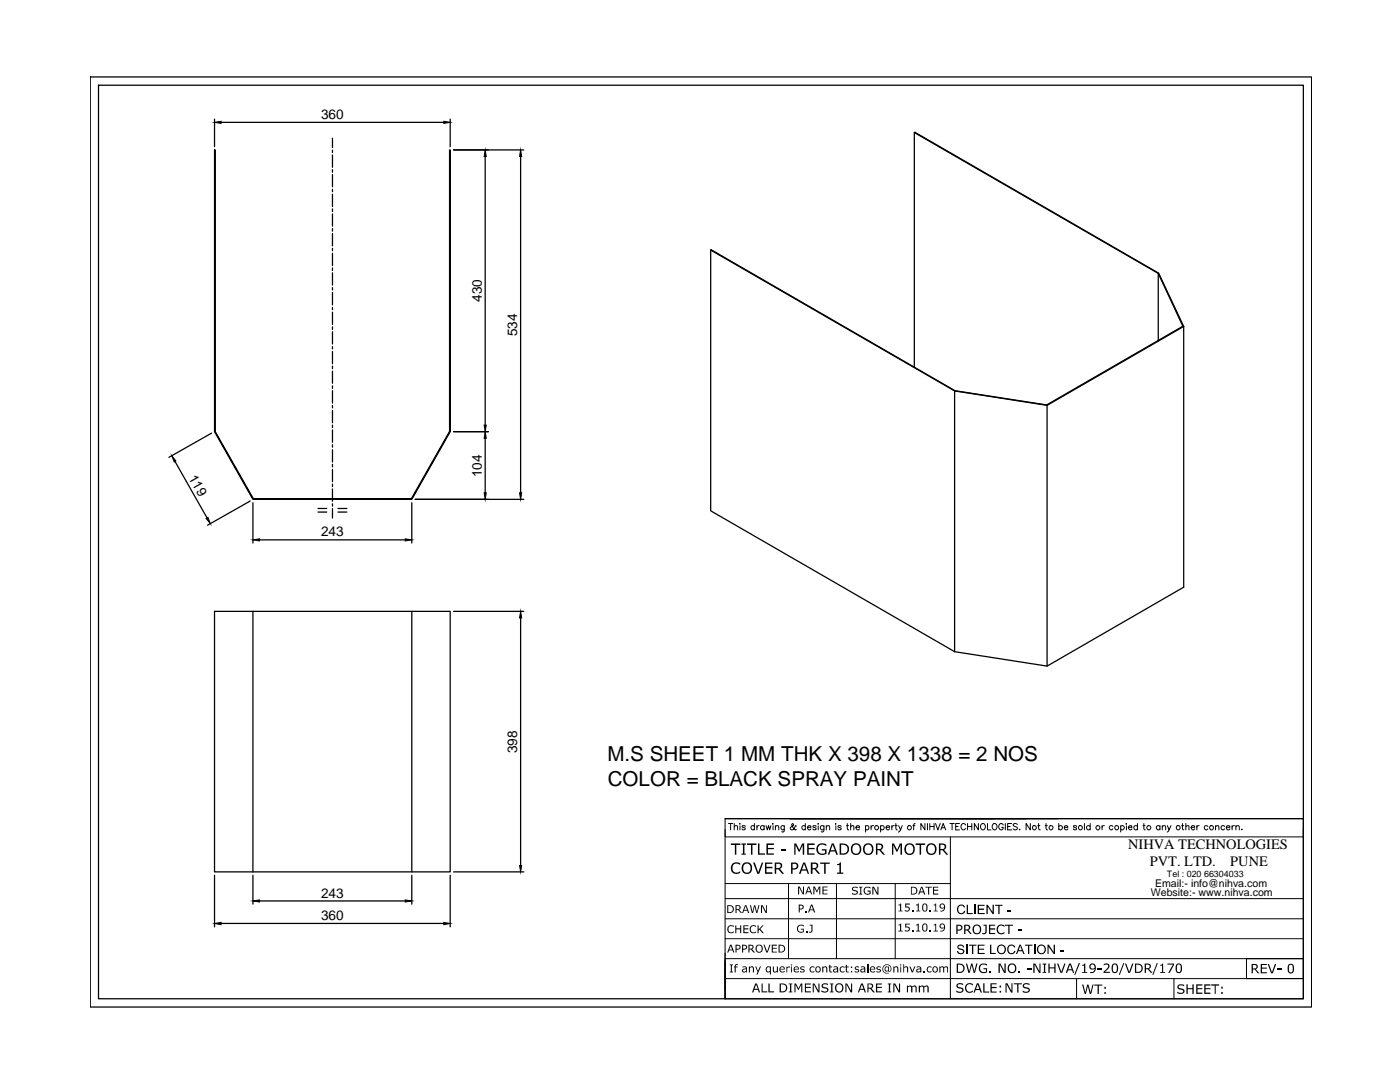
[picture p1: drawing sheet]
<svg xmlns="http://www.w3.org/2000/svg" width="279mm" height="216mm" viewBox="0 0 279 216" stroke-linecap="round" stroke-linejoin="round" font-family="sans-serif">
<defs><g id="words">
<g font-size="4.1">
<text x="121.2" y="151.9">M.S SHEET 1 MM THK X 398 X 1338 = 2 NOS</text>
<text x="121.3" y="156.9">COLOR = BLACK SPRAY PAINT</text>
</g>
<g font-size="2.9">
<text x="225.1" y="169.4">NIHVA TECHNOLOGIES</text>
<text x="229.5" y="172.7">PVT. LTD.</text>
<text x="245.5" y="172.7">PUNE</text>
</g>
<g font-size="2.7">
<text x="64.1" y="23.7">360</text>
<text x="96.2" y="60.3" transform="rotate(-90 96.2 60.3)">430</text>
<text x="103.2" y="67.1" transform="rotate(-90 103.2 67.1)">534</text>
<text x="37.6" y="95.3" transform="rotate(60 37.6 95.3)">119</text>
<text x="96.2" y="95.2" transform="rotate(-90 96.2 95.2)">104</text>
<text x="64.1" y="107">243</text>
<text x="103.2" y="150.3" transform="rotate(-90 103.2 150.3)">398</text>
<text x="64.1" y="179.1">243</text>
<text x="64.1" y="183.6">360</text>
</g>
<g font-size="2.1">
<text x="229.7" y="178.8">Website:- www.nihva.com</text>
<text x="230.5" y="176.9">Email:- info@nihva.com</text>
</g>
<text font-size="1.8" x="232.9" y="174.9">Tel : 020 66304033</text>
</g></defs>
<!-- layer: 0 -->
<g fill="none" stroke="#000" stroke-width=".25">
<path d="M18 15.4h243.8v185.5h-243.8zM19.7 17h240.4v182.3h-240.4zM42.8 29.9h.1v56.2l7.7 13.4h31.5l7.6-13.4v-56.2h.1v56.2l-7.6 13.5h-31.7l-7.7-13.5zM42.8 23.8v5.5M44.1 24.4h44.5M66.4 27.6v1.8M66.4 30v.4M66.4 30.9v2.5M66.4 33.9v.5M66.4 34.8v2.5M66.4 37.8v.5M66.4 38.8v2.4"/>
<path d="M89.8 23.8v5.5M90.5 29.9h14M96.8 31.2v53.6M103.9 31.2v67.1M182.5 26.4l48.7 28.2 4.9 10.5-27.2 15.7-18.3-2.8-48.6-28.1h-.2M66.4 41.7v.5M66.4 42.7v2.4M66.4 45.6v.5M66.4 46.6v2.5M66.4 49.6v.4M66.4 50.5v2.5M66.4 53.5v.5"/>
<path d="M66.4 54.4v2.5M66.4 57.4v.5M66.4 58.4v2.4M141.8 49.9v52l48.7 28.1M141.8 49.9l48.7 28.1M231.2 54.6v13.4M66.4 61.3v.5M66.4 62.3v2.5M66.4 65.2v.5M66.4 66.2v2.5M66.4 69.2v.4M66.4 70.1v2.5"/>
<path d="M66.4 73.1v.5M66.4 74.1v2.4M66.4 77v.5M66.4 78v2.4M236.2 65.1v52.1l-27.2 15.7-18.5-2.9M236.2 65.1l-5-10.6-48.6-28.1h-.1v46.9M236.2 65.1l-27.2 15.8M34.9 92.1l6.4 11.3M42.2 86.4l-8.5 4.9M49.9 100l-8.5 4.8M66.4 80.9v.5M66.4 81.9v2.5"/>
<path d="M66.4 84.8v.5M66.4 85.8v2.5M66.4 88.8v.4M66.4 89.7v2.5M66.4 92.7v.5M66.4 93.7v2.4M66.4 96.6v.5M66.4 97.6v2.4M82.9 99.6h21.6M90.5 86.1h7M96.8 87.4v10.9M209 80.9l-18.5-2.9v52"/>
<path d="M209 80.9v52M50.5 100.3v8.1M51.8 107.7h29.1M63.5 101.5h1.7M63.5 102.2h1.7M66.4 100.5v.5M66.4 101.5v1.9M67.5 101.5h1.7M67.5 102.2h1.7M82.2 100.3v8.1M42.8 122h47v52h-47zM50.5 122v52"/>
<path d="M82.2 122v52M90.5 122h14M103.9 123.3v49.4M42.8 174.7v10.2M50.5 174.7v5.7M51.8 179.8h29.1M82.2 174.7v5.7M89.8 174.7v10.2M90.5 174h14M157.7 163.4h102.4M44.1 184.3h44.5M144.7 191.5v7.8"/>
</g>
<g fill="#000" stroke="#000" stroke-width=".2">
<path d="M42.8 24.4l1.3-.2v.4zM88.6 24.2l1.2 .2-1.2 .2zM96.8 29.9l.2 1.3h-.4zM103.9 29.9l.2 1.3h-.4zM34.3 91l.8 1-.3 .2zM96.6 84.8h.4l-.2 1.3zM96.6 98.3h.4l-.2 1.3zM96.8 86.1l.2 1.3h-.4zM103.7 98.3h.4l-.2 1.3zM41.1 103.4l.4-.2 .5 1.3zM50.5 107.7l1.3-.2v.4zM80.9 107.5l1.3 .2-1.3 .2z"/>
<path d="M103.9 122l.2 1.3h-.4zM50.5 179.8l1.3-.2v.4zM80.9 179.6l1.3 .2-1.3 .2zM103.7 172.7h.4l-.2 1.3zM42.8 184.3l1.3-.2v.4zM88.6 184.1l1.2 .2-1.2 .2z"/>
</g>
<!-- layer: 1 -->
<path d="M144.7 163.4h66.3" fill="none" stroke="#000" stroke-width=".25"/>
<!-- layer: 0 -->
<g fill="none" stroke="#000" stroke-width=".2">
<path d="M144.7 163.4h115.4v3.6h-115.4zM144.7 165.6v33.7h115.4v-33.7M144.7 179.3h115.4M144.7 176.3h45M145.4 164.3h.8M145.8 164.3v1.3M146.5 165l.2-.2h.4l.1 .8M146.5 164.3v1.3M147.7 164.3v.2zM147.7 164.8v.8M148.7 164.9l-.2-.2-.4 .1v.2l.6 .2v.2l-.2 .2-.4-.2M150.6 164.9a.38 .38 0 0 0-.6 0 .38 .38 0 0 0 0 .5 .38 .38 0 0 0 .6 0"/>
<path d="M150.6 164.3v1.3M151.1 164.7v.9M151.5 164.7l-.3 .1-.1 .3M152.5 164.9a.4 .4 0 0 0-.6 0 .4 .4 0 0 0 0 .5 .4 .4 0 0 0 .6 0M152.5 164.7v.9M152.9 164.7l.2 .9 .3-.9 .2 .9 .3-.9M154.3 164.3v.2zM154.3 164.8v.8M154.7 165l.2-.2h.4l.1 .8M154.7 164.7v.9M156.5 164.7v1.2l-.2 .1-.3-.1M156.5 164.9a.38 .38 0 0 0-.5 0 .38 .38 0 0 0 0 .5 .38 .38 0 0 0 .5 0"/>
<path d="M157.4 176.3v15M158.9 164.9l-.1-.2a.79 .79 0 0 1-1 .8l-.1-.3 .7-.6-.2-.3-.2 .2 .2 .5 .5 .6 .2-.1M160.7 164.9a.38 .38 0 0 0-.5 0 .38 .38 0 0 0 0 .5 .38 .38 0 0 0 .5 0M160.7 164.3v1.3M161.1 165.1l.8-.1a.39 .39 0 0 0-.6-.1 .39 .39 0 0 0 0 .6 .39 .39 0 0 0 .6-.1M162.9 164.9l-.2-.2-.4 .1-.1 .1 .6 .3v.3l-.4 .1-.2-.2M163.3 164.3v.2zM163.3 164.8v.8M164.4 164.7v1l-.2 .3-.3-.1M164.4 164.9a.4 .4 0 0 0-.6 0 .4 .4 0 0 0 0 .5 .4 .4 0 0 0 .6 0M164.9 165l.2-.2h.4l.1 .8M164.9 164.7v.9"/>
<path d="M166.8 164.3v.2zM166.8 164.8v.8M166.9 176.3v15M167.9 164.9l-.3-.2-.4 .2 .6 .3 .1 .2a.38 .38 0 0 1-.6 .1l-.1-.1M168.9 164.7h.4M169.1 164.3v1l.3 .3M169.8 165l.1-.2h.5v.8M169.8 164.3v1.3M170.8 165.1h.7a.42 .42 0 0 0-.4-.3 .42 .42 0 0 0-.4 .4 .42 .42 0 0 0 .4 .4l.4-.2M172.7 164.9a.38 .38 0 0 1 .6 0 .38 .38 0 0 1 0 .5 .38 .38 0 0 1-.6 0M172.7 164.7v1.3M173.8 164.7v.9"/>
<path d="M174.3 164.7l-.3 .1-.2 .3M175.7 164.9a.4 .4 0 0 1 .6 0 .4 .4 0 0 1 0 .5 .4 .4 0 0 1-.6 0M175.7 164.7v1.3M176.8 165.1h.8a.42 .42 0 0 0-.5-.3 .42 .42 0 0 0-.4 .4 .42 .42 0 0 0 .4 .4l.5-.2M178 164.7v.9M178.4 164.7l-.2 .1-.2 .3M178.6 164.7h.4M178.7 176.3v15M178.8 164.3v1l.3 .3M179.3 164.7l.4 .9 .4-.9M179.7 165.6l-.4 .4M182.2 164.7h.4"/>
<path d="M182.6 164.3l-.3 .3v1M184.6 164.3v1.3l-.8-1.3v1.3M185.1 164.3v1.3M185.6 164.3v1.3M185.6 164.9h.8M186.4 164.3v1.3M186.7 164.3l.5 1.3 .4-1.3M187.8 165.6l.4-1.3 .5 1.3M187.9 165.2h.6M189.6 164.3h.8M189.7 167v32.3M190 164.3v1.3"/>
<path d="M190.7 164.9h.5M191.5 164.3h-.8v1.3h.8M192.7 164.6a.48 .48 0 0 0-.5-.3 .48 .48 0 0 0-.4 .5v.3a.48 .48 0 0 0 .4 .5 .48 .48 0 0 0 .5-.3M193.1 164.9h.8M193.1 164.3v1.3M193.9 164.3v1.3M195.3 164.3v1.3l-.8-1.3v1.3M195.8 164.5a.59 .59 0 0 1 .9 .2 .59 .59 0 0 1-.3 .8 .6 .6 0 0 1-.7-.3 .6 .6 0 0 1 .1-.7zM197.1 164.3v1.3h.7M198.1 164.5a.59 .59 0 0 1 .9 .2 .59 .59 0 0 1-.3 .8 .6 .6 0 0 1-.7-.3 .6 .6 0 0 1 .1-.7zM200.2 164.6a.46 .46 0 0 0-.5-.3 .46 .46 0 0 0-.4 .5v.3a.45 .45 0 0 0 .5 .5 .45 .45 0 0 0 .4-.5h-.3M200.6 164.3v1.3"/>
<path d="M201.1 164.9h.5M201.9 164.3h-.8v1.3h.8M203 164.5l-.3-.2-.5 .2v.2l.8 .5a.46 .46 0 0 1-.3 .4 .46 .46 0 0 1-.5-.2M203.4 165.5h.2zM205.6 164.3v1.3l-.8-1.3v1.3M207.1 164.7h.4M207.3 164.3v1l.3 .3M208.6 164.7h.4M208.8 164.3v1l.3 .3M211.3 164.9a.4 .4 0 0 1 .6 0 .4 .4 0 0 1 0 .5 .4 .4 0 0 1-.6 0M211.3 164.3v1.3M212.4 165.1h.7a.42 .42 0 0 0-.4-.3 .42 .42 0 0 0-.4 .4 .42 .42 0 0 0 .4 .4l.4-.2"/>
<path d="M214.9 164.9l-.3-.2-.3 .1-.1 .1 .6 .3v.3l-.4 .1-.2-.2M216.4 164.3v1.3M217.6 164.9a.4 .4 0 0 0-.6 0 .4 .4 0 0 0 0 .5 .4 .4 0 0 0 .6 0M217.6 164.3v1.3M219.9 164.7v.9M220.4 164.7l-.3 .1-.2 .3M222.1 164.9a.4 .4 0 0 0-.6 0 .4 .4 0 0 0 0 .5 .4 .4 0 0 0 .6 0M223.7 164.9a.4 .4 0 0 1 .6 0 .4 .4 0 0 1 0 .5 .4 .4 0 0 1-.6 0M223.7 164.7v1.3M224.8 164.3v.2zM224.8 164.8v.8M225.2 165.1h.7a.39 .39 0 0 0-.6-.3 .39 .39 0 0 0 .1 .7 .3 .3 0 0 0 .5-.1"/>
<path d="M227 164.9a.4 .4 0 0 0-.6 0 .4 .4 0 0 0 0 .5 .4 .4 0 0 0 .6 0M227 164.3v1.3M228.1 164.7h.4M228.3 164.3v1l.3 .3M231.5 164.9a.4 .4 0 0 0-.6 0 .4 .4 0 0 0 0 .5 .4 .4 0 0 0 .6 0M231.5 164.7v.9M232 165l.1-.2h.5v.8M232 164.7v.9M233 164.7l.3 .9 .4-.9M233.3 165.6l-.4 .4M235.8 164.7h.4M236 164.3v1l.3 .3"/>
<path d="M236.7 165l.1-.2h.5v.8M236.7 164.3v1.3M237.7 165.1l.7-.1a.39 .39 0 0 0-.6-.1 .39 .39 0 0 0 0 .6 .39 .39 0 0 0 .6-.1M238.9 164.7v.9M239.3 164.7l-.3 .1-.1 .3M241.1 164.9a.4 .4 0 0 0-.6 0 .4 .4 0 0 0 0 .5 .4 .4 0 0 0 .6 0M242.6 165l.3-.3 .3 .1 .1 .8M242.6 164.7v.9M244.4 164.9a.4 .4 0 0 0-.6 0 .4 .4 0 0 0 0 .5 .4 .4 0 0 0 .6 0M244.7 165.1h.8a.42 .42 0 0 0-.5-.3 .42 .42 0 0 0-.4 .4 .42 .42 0 0 0 .4 .4l.5-.2M245.9 164.7v.9M246.4 164.7l-.3 .1-.2 .3"/>
<path d="M246.6 165l.2-.2h.4l.1 .8M246.6 164.7v.9M247.8 165.5h.1zM144.7 191.3h115.4M144.7 187.3h115.4M144.7 183.3h115.4M144.7 195.3h115.4M214.9 195.3v4M234.3 195.3v4M248.8 191.3h11.3v4h-11.3z"/>
<circle cx="175" cy="165.1" r=".4"/>
<circle cx="181.5" cy="165.1" r=".41"/>
<circle cx="206.4" cy="165.1" r=".41"/>
<circle cx="209.8" cy="165.1" r=".4"/>
<circle cx="215.6" cy="165.1" r=".41"/>
<circle cx="219.1" cy="165.1" r=".4"/>
<circle cx="222.9" cy="165.1" r=".41"/>
<circle cx="229.3" cy="165.1" r=".4"/>
<circle cx="235.1" cy="165.1" r=".41"/>
<circle cx="241.8" cy="165.1" r=".4"/>
</g>
<g fill="#000">
<path d="M146.1 172.4l.6-.3 1 .1v.4l-.5-.3h-.5l-.4 .4-.1 .2v.7l.2 .3 .6 .2 .7-.3v.4l-.8 .2-.7-.3-.3-.7v-.6zM145.9 168.3h1.9v.3h-.8v1.9h-.3v-1.9h-.8zM148 168.3h.9v.3h-.3v1.7h.3v.2h-.9v-.2h.3v-1.7h-.3zM149.1 168.3h1.9v.3h-.8v1.9h-.3v-1.9h-.8zM150.3 172.1h.3l.7 2 .7-2h.3l-.8 2.3h-.4zM151.3 168.3h.3v2h1.1v.2h-1.4zM152.7 172.1h1.4v.3h-1.1v.6h1.1v.3h-1.1v.8h1.1v.3h-1.4zM153 168.3h1.4v.3h-1.1v.6h1.1v.2h-1.1v.9h1.1v.2h-1.4zM155.9 169.4h1v.3h-1zM159.3 176.9h.3l.6 1.3v-1.3h.3v1.6h-.3l-.7-1.4v1.4h-.2zM158.5 168.3h.4l.6 1.3 .6-1.3h.4v2.2h-.3v-1.9l-.6 1.4h-.2l-.6-1.4v1.9h-.3zM161.1 168.3h1.5v.3h-1.2v.6h1.2v.2h-1.2v.9h1.2v.2h-1.5z"/>
<path d="M162.3 176.9h.3l.4 .9 .4-.9h.3v1.6h-.2v-1.4l-.4 .9h-.1l-.5-.9v1.4h-.2zM163.2 168.6l.8-.3 .9 .1v.4l-.7-.3-.7 .2-.2 .4v.6l.3 .6h.8h.2v-.6h-.6v-.3h.9v1l-.5 .2h-.6l-.5-.3-.4-.7zM164.1 176.9h1.1v.2h-.8v.4h.8v.2h-.8v.6h.8v.2h-1.1zM163.7 172.1h1.9v.3h-.8v2h-.3v-2h-.8zM167.1 172.4h.3l.2-.3h.2v2h.5v.3h-1.2v-.3h.4v-1.5h-.4zM170.1 177.2l.3-.3h.5l.3 .1v.3l-.6-.2a.25 .25 0 0 0-.4 .2 .25 .25 0 0 0 .3 .3l.6 .1 .1 .5-.2 .2-.3 .1-.7-.1v-.2l.5 .1a.31 .31 0 0 0 .5-.2 .31 .31 0 0 0-.5-.3l-.4-.1zM171.5 176.9h.6v.2h-.2v1.2h.2v.2h-.6v-.2h.2v-1.2h-.2zM172.5 177.2l.4-.3 .8 .1 .1 .3-.4-.2-.6 .1-.2 .7 .2 .4h.7v-.4h-.4v-.2h.7v.7l-.5 .1-.7-.1-.2-.5zM174.1 176.9h.3l.7 1.3v-1.3h.2v1.6h-.3l-.7-1.4v1.4h-.2zM178 168.3h.4l.6 1.3 .6-1.3h.4v2.2h-.3v-1.9l-.6 1.4h-.2l-.6-1.4v1.9h-.3zM182.7 168.3h1.9v.3h-.8v1.9h-.3v-1.9h-.8zM184.7 176.9h1.3v.2h-.6v1.4h-.2v-1.4h-.5z"/>
<path d="M186.2 176.9h1.1v.2h-.9v.4h.9v.2h-.9v.6h.9v.2h-1.1zM145.6 192.4h.7v.2h-.2v1.3h.2v.1h-.7v-.1h.3v-1.3h-.3zM145.3 184.9l.5-.3 .6 .1v.3l-.5-.2-.5 .4v.5l.2 .3h.5l.3-.2v.3l-.8 .1-.3-.2-.2-.5zM146.7 192.5l.4-.2 .1 .3a.27 .27 0 0 0-.3-.1 .27 .27 0 0 0-.1 .4h.4v.1h-.4v1h-.2v-1h-.1v-.1h.1zM146.7 184.6h.3v.6h.7v-.6h.2v1.6h-.2v-.8h-.7v.8h-.3zM148.4 184.6h1v.2h-.8v.4h.8v.2h-.8v.6h.8v.2h-1zM149.5 192.9h.2v.1l.5-.2 .2 .1 .1 1.1h-.2v-.7a.33 .33 0 0 0-.3-.3 .33 .33 0 0 0-.3 .2v.8h-.2zM149.8 184.8l.4-.2 .7 .1v.3l-.6-.2-.3 .1-.2 .3v.4l.3 .4h.5l.3-.2-.1 .3-.7 .1-.4-.3-.1-.7zM149.7 180.6h.2l.3 1.3 .3-1.3h.2l.4 1.3 .3-1.3h.2l-.5 1.6h-.2l-.3-1.3-.3 1.3h-.3zM150.7 192.9h.2l.4 .8 .4-.8h.2l-.7 1.6h-.2l.2-.5zM151.2 184.6h.2v.8l.8-.8h.2l-.7 .8 .8 .8h-.3l-.6-.7-.2 .2v.5h-.2zM151.9 180.6h.3l.7 1.3v-1.3h.1v1.6h-.2l-.7-1.4v1.4h-.2z"/>
<path d="M152 196.2h.2v1.6h.9v.2h-1.1zM152.4 188.5h.2l.5 1.4 .5-1.4h.2l-.6 1.6h-.3zM153.3 196.2h.3v1.6h.9v.2h-1.2zM154 188.5h1v.2h-.8v.4h.8v.2h-.8v.6h.8v.2h-1zM154.2 192.9h.2v.6a.33 .33 0 0 0 .3 .4 .33 .33 0 0 0 .3-.2v-.8h.3v1.1l-.3-.1-.3 .2-.4-.2zM156.9 192.9h.2v.1l.6-.1v.2l-.6 .1v.8h-.2zM157.4 196.2h.7v.2h-.2v1.5h.2v.1h-.7v-.1h.3v-1.5h-.3zM158.6 196.2h.2l.6 1 .4-1h.3v1.8h-.2v-1.5l-.5 1h-.1l-.5-1v1.5h-.2zM159.2 184.8l.4-.3 .8 .1v.3l-.3-.2h-.6l-.2 .4v.4l.3 .4h.6v-.4h-.4v-.2h.6v.7l-.4 .1-.6-.1-.3-.4zM159.7 193l.3-.2 .5 .1v.2l-.1-.1a.23 .23 0 0 0-.4-.1 .23 .23 0 0 0 0 .4l.4 .1a.4 .4 0 0 1 .1 .6 .4 .4 0 0 1-.6 0h-.2v-.3l.2 .2a.23 .23 0 0 0 .4 0 .23 .23 0 0 0 0-.3l-.3-.1a.33 .33 0 0 1-.3-.5zM160.7 181.8h.3v.3h-.3zM160.8 185.8h.3v.3h-.3z"/>
<path d="M160.6 196.2h1.2v.3h-1v.4h1v.2h-1v.7h1v.2h-1.2zM161.6 184.5h.6v1.3l-.4 .3h-.4v-.2a.3 .3 0 0 0 .4 0 .3 .3 0 0 0 .1-.3v-.9h-.3zM161.6 193.1l.4-.3 .5 .1v.3l-.4-.2-.3 .3 .1 .5 .6-.1v.3h-.7l-.2-.4zM162.2 196.2h.3l.8 1.5v-1.5h.2v1.8h-.2l-.9-1.6v1.6h-.2zM164.1 192.9h.2v.1l.6-.2 .1 .1 .1 1.1h-.2v-.7a.31 .31 0 0 0-.2-.3 .31 .31 0 0 0-.4 .2v.8h-.2zM164 196.5l.3-.3h.6l.3 .1v.3l-.5-.2a.33 .33 0 0 0-.5 .3 .33 .33 0 0 0 .5 .3l.6 .3-.2 .6-.9 .1-.3-.1v-.3l.7 .3a.32 .32 0 0 0 .5-.3 .32 .32 0 0 0-.5-.3l-.5-.3zM165.5 192.5h.2v.4h.4v.1h-.4v.8h.4v.2h-.4l-.2-.2v-.8h-.1zM165.6 196.2h.7v.2h-.2v1.5h.2v.1h-.7v-.1h.3v-1.5h-.3zM167.7 193l.3-.2 .5 .1v.3l-.3-.2h-.2l-.2 .4a.43 .43 0 0 0 .3 .5 .43 .43 0 0 0 .4-.2v.3h-.1h-.6l-.2-.4zM168.8 192.5h.2v.4h.4v.1h-.4v.8h.4v.2h-.4l-.2-.2v-.8h-.1zM168.7 196.2h.4l.8 1.5v-1.5h.2v1.8h-.3l-.9-1.6v1.6h-.2zM170.6 193l.3-.2 .5 .1v.2l-.2-.1a.22 .22 0 0 0-.3-.1 .22 .22 0 0 0-.1 .3 .22 .22 0 0 0 .2 .1l.5 .2v.3l-.3 .2h-.5l-.1-.3 .2 .2a.23 .23 0 0 0 .4 0 .23 .23 0 0 0-.1-.4h-.2a.33 .33 0 0 1-.3-.5z"/>
<path d="M173.1 192.4h.2v1.6h-.2zM174.9 193l.3-.2 .6 .1v.2l-.3-.1a.24 .24 0 0 0-.3 0 .24 .24 0 0 0-.1 .3 .24 .24 0 0 0 .4 .1 .4 .4 0 0 1 .2 .5 .4 .4 0 0 1-.6 .1h-.2v-.3l.2 .1a.25 .25 0 0 0 .3 .1 .25 .25 0 0 0 .1-.3l-.6-.2zM174.8 196.2h1.2v.3h-.9v.4h.9v.2h-.9v.7h.9v.2h-1.2zM177.2 196.2h.7v.2h-.3v1.5h.3v.1h-.7v-.1h.2v-1.5h-.2zM178.3 192.9h.2v.1l.5-.2 .2 .1 .1 1.1h-.2v-.7a.28 .28 0 0 0-.2-.3 .28 .28 0 0 0-.3 .1h-.1v.9h-.2zM178.3 196.2h.4l.7 1.5v-1.5h.2v1.8h-.3l-.8-1.6v1.6h-.2zM179.3 180.5l.5-.2v1.4h.3v.1h-.8v-.1h.3v-1h-.3zM179.3 184.5l.5-.2v1.4h.3v.2h-.8v-.2h.3v-1.1h-.3zM180.3 192.4h.1v.6l.3-.1a.39 .39 0 0 1 .4 0 .39 .39 0 0 1 .1 .4v.7h-.2v-.6a.28 .28 0 0 0-.1-.4 .28 .28 0 0 0-.3 .1l-.2 .1v.8h-.1zM180.7 180.3h.9v.2h-.7v.4h.4l.2 .2v.6l-.3 .2-.6-.1v-.2l.3 .1 .4-.1a.44 .44 0 0 0-.1-.5 .44 .44 0 0 0-.5 0zM180.7 184.3h.9v.2h-.7v.4l.6 .1 .1 .5-.4 .4-.6-.1v-.2l.6 .1a.38 .38 0 0 0 .1-.6 .38 .38 0 0 0-.6 0zM182 181.6h.3v.2h-.3z"/>
<path d="M182 185.5h.3v.4h-.3zM181.5 192.9h.2l.4 .9 .4-.9h.2l-.5 1.1h-.2zM181 196.7h.2v.1l.4-.2 .2 .1a.27 .27 0 0 0 .3 .1 .27 .27 0 0 0 .2-.1l.3-.1 .3 .2v1.2h-.2v-.7a.32 .32 0 0 0-.2-.4 .32 .32 0 0 0-.4 .3v.8h-.3v-.7a.31 .31 0 0 0-.1-.4 .31 .31 0 0 0-.4 .1l-.1 1h-.2zM182.8 180.5l.6-.2v1.4h.3v.1h-.9v-.1h.3v-1h-.3zM182.8 184.5l.6-.2v1.4h.3v.2h-.9v-.2h.3v-1.1h-.3zM184.3 193.7h.2v.3h-.2zM183.4 196.7h.2v.1l.5-.2 .3 .3 .3-.2h.4l.2 .3v1h-.2v-.8a.29 .29 0 0 0-.1-.3 .29 .29 0 0 0-.4 .1h-.1v1h-.3v-.7a.35 .35 0 0 0-.2-.4 .35 .35 0 0 0-.4 .1v1h-.2zM185.5 181.6h.3v.2h-.3zM185.5 185.5h.3v.4h-.3zM185 193.1l.3-.3 .6 .1v.3l-.3-.2a.43 .43 0 0 0-.4 .6 .43 .43 0 0 0 .7 .1v.3h-.2h-.6l-.2-.5zM186.3 180.5l.5-.2v1.4h.4v.1h-.9v-.1h.4v-1h-.4zM186.3 184.5l.5-.2v1.4h.4v.2h-.9v-.2h.4v-1.1h-.4z"/>
<path d="M187.5 192.9h.2v.1l.4-.2a.31 .31 0 0 0 .3 .2 .31 .31 0 0 0 .3-.2l.5 .1v1.1h-.2v-.8a.25 .25 0 0 0-.2-.2 .25 .25 0 0 0-.3 .1l-.1 .9h-.2v-.7a.26 .26 0 0 0-.1-.3 .26 .26 0 0 0-.3 .1l-.1 .1v.8h-.2zM191.1 188.7l.5-.2h.4l.3 .3 .1 .2h-.2l-.2-.3h-.4a.3 .3 0 0 0-.3 .4 .3 .3 0 0 0 .4 .2l.5 .1 .3 .3v.3l-.3 .3-.8 .1-.4-.5v-.1h.2l.2 .3 .4 .1a.35 .35 0 0 0 .4-.4 .35 .35 0 0 0-.5-.3l-.6-.2zM190.9 196.4l.3-.2h.5l.5 .1v.3l-.8-.2a.33 .33 0 0 0-.2 .5 .33 .33 0 0 0 .5 .1l.5 .2v.7l-.4 .2-.9-.1v-.4l.5 .3h.4a.34 .34 0 0 0 .2-.5 .34 .34 0 0 0-.5-.1l-.6-.3zM191.2 180.7l.5-.2h.4l.4 .3 .1 .2-.2 .1-.2-.3-.5-.1-.3 .2-.2 .4 .1 .5 .3 .4 .6-.1 .2-.4 .2 .1-.2 .5-.6 .1-.7-.3-.1-.8zM192.8 188.5h.3v1.9h-.3zM192.9 180.5h.3v1.7h.9v.2h-1.2zM193.4 188.5h1.5v.2h-.7v1.7h-.2v-1.7h-.6zM192.8 196.5l.6-.3 .8 .1v.3l-.6-.2h-.4l-.4 .6 .1 .6 .2 .2 .6 .1 .5-.3v.3l-.9 .2-.5-.2-.2-.5zM194.5 180.5h.2v1.9h-.2zM192.8 192.3h.2l.4 1.5 .4-1.5h.3l.4 1.5 .3-1.5h.3l-.5 1.8h-.3l-.4-1.5-.4 1.5h-.2zM195.1 180.5h1.4v.2h-1.1v.6h1v.3h-1v.6h1.1v.2h-1.4zM195.1 188.5h1.4v.2h-1.1v.6h1v.2h-1v.6h1.1v.3h-1.4z"/>
<path d="M196.9 180.5h.2l1 1.5v-1.5h.2v1.9h-.2l-1-1.5v1.5h-.2zM196.3 184.5h.6v1.5l-.4 .4h-.5v-.3l.2 .1a.3 .3 0 0 0 .4 0 .3 .3 0 0 0 .1-.4v-1.1h-.4zM195.6 192.5l.4-.2 1 .1v.3l-.4-.2h-.6l-.4 .5v.5l.5 .5 .7-.1v-.5h-.5v-.2h.7l-.1 .8-.9 .2-.4-.2-.3-.6v-.4zM196.2 196.2h.3v1.7h.9v.2h-1.2zM197.6 188.5h.2v1.6h.9v.3h-1.1zM197.5 193.8h.3v.3h-.3zM197.4 184.5h1.2v.2h-1v.5h1v.3h-1v.7h1v.2h-1.2zM197.7 196.2h1.2v.2h-1v.5h1v.3h-1v.7h1v.2h-1.2zM198.6 180.5h1.5v.2h-.6v1.7h-.3v-1.7h-.6zM199.1 184.8l.6-.3 .8 .1v.3l-.5-.2-.6 .1-.2 .5v.6l.2 .2 .6 .1 .5-.2-.1 .3-.8 .1-.5-.2-.2-.5zM199.3 192.3h.4l.8 1.5v-1.5h.2v1.8h-.3l-.9-1.6v1.6h-.2zM201 181.6h.6v.2h-.6z"/>
<path d="M200.7 196.2h.4l.8 1.5v-1.5h.2v1.9h-.3l-.9-1.7v1.7h-.2zM200.5 184.5h1.7v.2h-.7v1.7h-.3v-1.7h-.7zM201.2 188.7l.7-.2 .6 .3 .1 .2-.2 .1-.3-.4h-.5l-.3 .5v.7l.4 .3 .5-.1 .2-.4 .3 .1-.3 .5-.8 .1-.5-.3-.1-1zM203.3 193.8h.3v.3h-.3zM202.3 196.2h1.6v.2h-.6v1.7h-.3v-1.7h-.7zM203.3 185.4h.7v.3h-.7zM204.6 188.5h1.5v.2h-.7v1.7h-.2v-1.7h-.6zM204.1 196.5l.6-.3 .8 .1v.3l-.6-.2-.5 .1a.47 .47 0 0 0 .2 .5 .47 .47 0 0 0 .5 0l.4 .4v.4l-.3 .2h-1l-.1-.4 .5 .3h.5a.28 .28 0 0 0 .2-.4 .28 .28 0 0 0-.4-.2l-.4-.1-.4-.2zM205 193.2h.8v.2h-.8zM206.3 188.5h.3v1.9h-.3zM206.2 192.3h.4l.8 1.5v-1.5h.3v1.8h-.3l-.9-1.6v1.6h-.3zM208.1 192.3h.7v.2h-.2v1.5h.2v.1h-.7v-.1h.2v-1.5h-.2z"/>
<path d="M209.1 188.5h.2l1 1.5v-1.5h.2v1.9h-.2l-1-1.5v1.5h-.2zM209.2 192.3h.3v.7h.9v-.7h.3v1.8h-.3v-.9h-.9v.9h-.3zM211.6 189.6h.6v.2h-.6zM211 192.3h.2l.6 1.6 .6-1.6h.3l-.7 1.8h-.4zM215.3 192.2h.2l-.9 2.3h-.2zM216 192.5l.6-.2v1.7h.4v.1h-1v-.1h.3v-1.3h-.3zM216 196.5h.2l.4 1.5 .4-1.5h.2l.4 1.5 .4-1.5h.2l-.4 1.8h-.3l-.4-1.5-.4 1.5h-.2zM219 193.2h.9v.2h-.9zM218.4 196.5h1.6v.2h-.7v1.6h-.3v-1.6h-.6zM220.3 192.3l.6-.1 .5 .3-.1 .7-.8 .7h1v.2h-1.3v-.2l.9-1a.47 .47 0 0 0-.3-.5 .47 .47 0 0 0-.5 .2zM224.2 192.2h.2l-.9 2.3h-.2zM224.5 192.3h.3l.6 1.6 .5-1.6h.3l-.7 1.8h-.3z"/>
<path d="M230.9 192.2h.2l-.9 2.3h-.2zM231.5 192.5h.3l.2-.2h.1v1.7h.4v.1h-1v-.1h.4v-1.3h-.4zM233 192.3h1.3v.3l-.9 1.5h-.3l1-1.6h-1.1zM235 196.6l.4-.2h.6l.3 .1v.3l-.7-.2a.33 .33 0 0 0-.4 .4 .33 .33 0 0 0 .5 .2l.7 .3-.1 .6-.4 .2-.9-.1v-.3l.4 .2h.5a.33 .33 0 0 0 .2-.5 .33 .33 0 0 0-.5-.1l-.6-.2zM236.8 196.4h.2v.8h1v-.8h.2v1.9h-.2v-.9h-1v.9h-.2zM238.7 196.4h1.3v.3h-1v.5h1v.2h-1v.7h1v.2h-1.3zM240.3 196.4h1.3v.3h-1v.5h1v.2h-1v.7h1v.2h-1.3zM241.7 196.4h1.6v.3h-.7v1.6h-.2v-1.6h-.7zM251.6 192.3h1.2v.3h-.9v.5h.9v.2h-.9v.7h.9v.2h-1.2zM253 192.3h.3l.5 1.7 .6-1.7h.3l-.7 1.9h-.3zM254.9 193.3h.8v.2h-.8z"/>
<path d="M148.2 172.4l.6-.3h.6l.5 .3 .2 .5v.7l-.4 .6-.8 .2-.7-.4-.2-.5zM148.5 172.6l-.2 .6 .1 .6 .5 .3 .6-.1 .3-.5-.1-.9-.4-.3h-.4z"/>
<path d="M154.6 172.1h1l.5 .3v.5l-.5 .4 .9 1.1h-.4l-.8-.9h-.4v.9h-.3zM154.9 172.4v.8l.8-.2 .1-.4-.2-.2z"/>
<path d="M157.9 172.1h.9l.5 .4-.1 .8-.5 .2h-.5v.9h-.3zM158.2 172.4v.9l.6-.1 .2-.3v-.4l-.3-.1z"/>
<path d="M160.3 172.1h.4l.8 2.3h-.3l-.2-.7h-1l-.2 .7h-.4zM160.5 172.4l-.4 1.1h.8z"/>
<path d="M161.3 176.9h.2l.6 1.6h-.2l-.2-.5h-.6l-.2 .5h-.2zM161.4 177.1l-.3 .7h.6z"/>
<path d="M161.8 172.1h1l.5 .3v.5l-.5 .4 .9 1.1h-.4l-.8-.9h-.3v.9h-.4zM162.2 172.4v.8l.6-.1 .2-.2v-.4l-.3-.1z"/>
<path d="M166 168.3h.4l.8 2.2h-.3l-.2-.6h-1l-.2 .6h-.3zM166.2 168.6l-.4 1.1h.8z"/>
<path d="M167.6 168.3h1l.7 .5 .1 .9-.3 .6-.6 .2h-.9zM167.9 168.6v1.7l.9-.1 .3-.5-.1-.8-.4-.3z"/>
<path d="M170.1 168.6l.4-.3h.5l.7 .3 .2 .5v.6l-.4 .7-.9 .2-.6-.3-.2-.5v-.7zM170.4 168.7l-.3 .5 .1 .8 .4 .3h.7l.3-.7-.1-.7-.5-.4z"/>
<path d="M172.5 168.6l.6-.3h.7l.3 .3 .2 .5v.7l-.4 .6-.3 .2h-.6l-.6-.3-.2-1.1zM172.9 168.6l-.3 .5v.8l.3 .4h.6l.5-.4-.1-1-.4-.3z"/>
<path d="M174.8 168.3h.8l.5 .2 .1 .6-.4 .5 .8 .9h-.4l-.7-.8h-.4v.8h-.3zM175.1 168.6v.8h.4a.43 .43 0 0 0 .5-.4 .43 .43 0 0 0-.6-.4z"/>
<path d="M180.7 168.6l.7-.3h.6l.3 .3 .3 .5v.7l-.4 .6-.4 .2h-.6l-.5-.3-.2-.6v-.5zM181.2 168.6l-.4 .5 .1 .8 .3 .4h.6l.4-.4v-1l-.4-.3z"/>
<path d="M181.8 176.9h.7l.4 .3 .2 .6-.3 .6-1 .1zM182 177.1v1.2l.7-.1 .2-.2v-.6l-.3-.2z"/>
<path d="M183.8 176.9h.3l.6 1.6h-.3l-.1-.4h-.7l-.2 .4h-.2zM184 177.1l-.3 .8h.5z"/>
<path d="M185.1 168.6l.6-.3h.5l.5 .3 .2 1-.2 .6-.2 .3-.9 .1-.6-.4-.2-.8zM185.4 168.7l-.3 .4 .1 .9 .4 .3h.6l.4-.6-.1-.8-.5-.4z"/>
<path d="M187.4 168.3h1l.4 .3v.6l-.4 .4 .8 .9h-.3l-.8-.8h-.4v.8h-.3zM187.7 168.6v.8h.6l.2-.3a.41 .41 0 0 0-.5-.5z"/>
<path d="M145.1 180.6h.8l.4 .3 .2 .5-.4 .7-1 .1zM145.3 180.8v1.2l.7-.1 .2-.3-.1-.6-.2-.2z"/>
<path d="M145.7 188.5h.3l.6 1.6h-.2l-.2-.5h-.7l-.2 .5h-.2zM145.9 188.7l-.3 .8h.5z"/>
<path d="M146.8 188.5h.7l.3 .3v.4l-.2 .2-.6 .1v.6h-.2zM147 188.7v.6h.2a.3 .3 0 0 0 .4-.3 .3 .3 0 0 0-.4-.3z"/>
<path d="M146.8 180.6h.7l.3 .2v.5l-.3 .2 .6 .7h-.3l-.5-.6h-.3v.6h-.2zM147 180.8v.6h.2a.3 .3 0 0 0 .4-.3 .3 .3 0 0 0-.4-.3z"/>
<path d="M148.2 192.9l.6-.1 .3 .3v.9h-.2v-.1l-.4 .1a.41 .41 0 0 1-.4-.5 .41 .41 0 0 1 .6-.2l.1-.1a.3 .3 0 0 0-.2-.2 .3 .3 0 0 0-.3 0l-.1 .1zM148.4 193.5a.29 .29 0 0 0 .1 .4 .29 .29 0 0 0 .4-.2v-.3z"/>
<path d="M148.1 188.5h.7l.3 .3-.2 .6-.6 .1v.6h-.2zM148.3 188.7v.6h.3a.3 .3 0 0 0 .3-.3 .3 .3 0 0 0-.4-.3z"/>
<path d="M148.7 180.6h.2l.6 1.6h-.2l-.1-.5h-.7l-.2 .5h-.2zM148.8 180.8l-.3 .8h.6z"/>
<path d="M149.4 188.5h.6a.44 .44 0 0 1 .4 .4 .44 .44 0 0 1-.3 .5l.6 .7h-.3l-.5-.6h-.3v.6h-.2zM149.6 188.7v.6h.2a.3 .3 0 0 0 .4-.3 .3 .3 0 0 0-.4-.3z"/>
<path d="M150.7 196.2h.4l.6 1.8h-.3l-.1-.5h-.8l-.2 .5h-.2zM150.9 196.5l-.3 .8h.6z"/>
<path d="M150.9 188.7l.4-.2h.4l.4 .2 .1 .7-.3 .6-.6 .1-.4-.3-.1-.6zM151.2 188.7l-.2 .3 .1 .7 .3 .2h.3l.3-.3v-.6l-.3-.3z"/>
<path d="M152.9 193.1l.3-.3 .7 .1v1.6h-.3v-.6l-.5 .1-.2-.2zM153.1 193.1l-.1 .2 .1 .5h.5v-.7z"/>
<path d="M155.7 192.9l.6-.1 .3 .3v.3l-.8 .1a.5 .5 0 0 0 .8 .2v.3h-.2h-.6l-.3-.3zM155.9 193l-.1 .3h.6a.33 .33 0 0 0-.2-.3 .33 .33 0 0 0-.3 0z"/>
<path d="M155.4 188.5h.7l.5 .3 .1 .7-.3 .5-1 .1zM155.6 188.7v1.2h.6l.3-.4-.1-.6-.3-.2z"/>
<path d="M155.6 196.2h.8l.5 .3 .2 .8-.4 .6-1.1 .1zM155.8 196.4v1.4h.7l.4-.5-.1-.6-.4-.2z"/>
<path d="M157.8 192.4h.3v.2h-.3zM157.9 192.9h.1v1.1h-.1z"/>
<path d="M158.5 193l.3-.2 .4 .1 .2 .1v.4h-.8v.3l.2 .2 .6-.2v.3h-.8l-.2-.3zM158.7 193l-.1 .3h.7l-.2-.3z"/>
<path d="M159.4 180.5h.7l.3 .4-.2 .5-.6 .1v.6h-.2zM159.6 180.7v.6h.4a.31 .31 0 0 0 .1-.4 .31 .31 0 0 0-.3-.2z"/>
<path d="M161.9 180.5h.2l.6 1.6h-.3l-.1-.5h-.7l-.1 .5h-.2zM162 180.7l-.3 .8h.5z"/>
<path d="M162.6 193.4a.6 .6 0 0 1 1.2 0 .6 .6 0 0 1-1.2 0zM163 193l-.1 .5a.38 .38 0 0 0 .6 .3 .38 .38 0 0 0 0-.6l-.1-.2z"/>
<path d="M166.4 192.9l.5-.1 .3 .2 .1 1-.3-.1-.4 .2-.3-.2v-.5l.4-.1a.17 .17 0 0 0 .2 0 .17 .17 0 0 0 0-.3l-.5 .1zM166.6 193.5a.27 .27 0 0 0 0 .4 .27 .27 0 0 0 .4-.2l.1-.3z"/>
<path d="M166.8 196.5l.5-.3h.4l.5 .3 .1 .8-.3 .6-.7 .2-.5-.3-.2-.5zM167.2 196.5l-.3 .3v.7l.2 .3 .6 .1 .3-.4v-.7l-.3-.4z"/>
<path d="M169.8 192.9h.3v.3h-.3zM169.8 193.7h.3v.3h-.3z"/>
<path d="M171.8 192.9l.6-.1 .3 .3v.9h-.2v-.1l-.6 .1a.47 .47 0 0 1-.1-.6 .47 .47 0 0 1 .6-.2 .28 .28 0 0 0-.2-.3 .28 .28 0 0 0-.3 .1zM172 193.5a.29 .29 0 0 0 .1 .4 .29 .29 0 0 0 .4-.2v-.3z"/>
<path d="M171.8 196.2h.4l.6 1.8h-.2l-.2-.5h-.8l-.2 .5h-.2zM172 196.5l-.3 .8h.6z"/>
<path d="M173.1 196.2h.8l.4 .3v.4l-.4 .3 .7 .8h-.3l-.6-.7h-.4v.7h-.2zM173.3 196.4v.7h.3a.34 .34 0 0 0 .4-.3 .34 .34 0 0 0-.4-.4z"/>
<path d="M173.7 193l.3-.2 .6 .1 .1 .5h-.9v.2l.2 .3 .6-.2v.3h-.6l-.3-.2-.1-.5zM173.9 193l-.1 .3h.7l-.1-.3z"/>
<path d="M176.3 192.7l.5-.3h.5l.5 .4 .1 .7-.2 .4h-.4l-.1-.2-.4 .2-.3-.3v-.4l.2-.3h.7v.8h.3v-.7l-.4-.4h-.6l-.5 .6 .1 .5 .3 .3 .8 .1v.2h-.7l-.5-.4-.1-.6zM176.8 193l-.1 .3a.31 .31 0 0 0 .1 .4 .31 .31 0 0 0 .4-.1v-.6z"/>
<path d="M179.6 192.4h.3v.2h-.3zM179.7 192.9h.1v1.1h-.1z"/>
<path d="M182.9 192.9l.6-.1 .3 .2 .1 1-.3-.1-.4 .2-.3-.2a.46 .46 0 0 1 .1-.5 .46 .46 0 0 1 .5-.1l.1-.1a.28 .28 0 0 0-.1-.2 .28 .28 0 0 0-.4 0l-.2 .1zM183.1 193.5a.28 .28 0 0 0 .2 .4 .28 .28 0 0 0 .4-.2v-.3z"/>
<path d="M184.1 180.5l.3-.2h.4l.2 .2 .1 .9-.3 .4-.4 .1-.2-.2-.2-.3zM184.4 180.5l-.2 .9a.37 .37 0 0 0 .6 .3 .37 .37 0 0 0 .1-.6l-.1-.4a.27 .27 0 0 0-.1-.3 .27 .27 0 0 0-.3 .1z"/>
<path d="M184.2 184.4l.5-.1 .4 .3v.8l-.3 .5h-.4l-.3-.3-.1-.8zM184.4 184.5l-.2 .2 .1 .7a.36 .36 0 0 0 .5 .2 .36 .36 0 0 0 .1-.5l-.1-.5z"/>
<path d="M186.2 193l.6-.2 .3 .2 .1 .7-.2 .2-.4 .2-.4-.3-.1-.5zM186.4 193l-.1 .5a.38 .38 0 0 0 .5 .4 .38 .38 0 0 0 .2-.6l-.1-.1a.31 .31 0 0 0-.5-.2z"/>
<path d="M187.6 180.4l.6-.1 .4 .3v.7l-.4 .5-.5 .1v-.2l.5-.1 .2-.4-.6 .1-.2-.2zM187.7 180.8a.36 .36 0 0 0 .7 0 .36 .36 0 0 0-.7 0z"/>
<path d="M187.6 184.5l.2-.2h.4l.4 .3v.8l-.5 .5h-.4v-.2h.4l.3-.5h-.7l-.2-.2zM187.7 184.8a.36 .36 0 0 0 .7 0 .36 .36 0 0 0-.7 0z"/>
<path d="M190.9 184.5l.8 .1 .4 .3-.2 .6-.8 .2v.7h-.2zM191.1 184.7v.8l.6-.1 .1-.4-.1-.2z"/>
<path d="M190.9 192.3h1l.4 .3 .2 .4v.4l-.4 .6-1.2 .1zM191.2 192.5v1.4h.6l.4-.4v-.6l-.3-.3z"/>
<path d="M192.4 184.5h.8l.4 .2v.6l-.3 .3 .6 .8h-.3l-.6-.7h-.3v.7h-.3zM192.7 184.7v.7h.4a.35 .35 0 0 0 .2-.4 .35 .35 0 0 0-.4-.3z"/>
<path d="M194.2 184.8l.6-.3h.5l.4 .3 .1 1-.4 .5-.7 .1-.4-.2-.2-.7zM194.6 184.8l-.2 .4v.7l.3 .3h.4l.5-.5-.1-.7-.4-.3z"/>
<path d="M195 196.2h.3l.7 1.9h-.3l-.2-.5h-.8l-.2 .5h-.2zM195.1 196.4l-.3 .9h.6z"/>
<path d="M199.1 188.8l.7-.3 .7 .2 .3 .6-.2 .8-.5 .3h-.4l-.5-.3-.2-.4zM199.4 188.9l-.2 .3 .1 .7 .4 .3 .5-.1 .3-.5-.2-.7-.4-.2z"/>
<path d="M199.5 196.7h.3v.3h-.3zM199.5 197.7h.3v.4h-.3z"/>
<path d="M201.2 192.6l.7-.4 .6 .1 .3 .7-.1 .9-.5 .3-.8-.2-.3-.6zM201.6 192.5l-.2 .5v.6l.2 .3 .6 .1 .3-.4v-.7l-.3-.4z"/>
<path d="M203.5 188.5h.2l.8 1.9h-.3l-.2-.6h-.8l-.2 .6h-.3zM203.6 188.7l-.3 .9h.6z"/>
<path d="M207.2 188.8l.7-.3 .6 .3 .2 .3v.6l-.3 .5-.8 .2-.5-.3-.2-.9zM207.4 188.8l-.2 .5 .1 .6 .4 .3 .5-.1 .3-.4-.1-.7-.5-.3z"/>
<path d="M213.4 192.3h.3l.7 1.8h-.3l-.1-.5h-.8l-.2 .5h-.3zM213.5 192.5l-.3 .9h.7z"/>
<path d="M217.5 192.4l.3-.1h.5l.4 .4-.1 1-.5 .5h-.5v-.3h.6l.3-.6-.5 .2-.4-.1-.2-.3zM217.6 192.9a.45 .45 0 0 0 .9 0 .45 .45 0 0 0-.9 0z"/>
<path d="M220.4 196.9h.3v.4h-.3zM220.4 198h.3v.3h-.3z"/>
<path d="M222 192.4l.6-.2 .4 .3 .1 1.2-.4 .5h-.4l-.4-.4-.1-.9zM222.3 192.5l-.2 .4 .1 .8a.42 .42 0 0 0 .5 .2 .42 .42 0 0 0 .2-.6l-.1-.6a.34 .34 0 0 0-.5-.2z"/>
<path d="M226.5 192.3h.9l.5 .3 .2 .8-.4 .6-1.2 .1zM226.8 192.5v1.4h.5l.5-.4v-.6l-.3-.3z"/>
<path d="M228.4 192.3h1l.3 .3-.1 .5-.3 .2 .7 .8h-.3l-.6-.7h-.4v.7h-.3zM228.7 192.5v.7h.3a.36 .36 0 0 0 .4-.4 .36 .36 0 0 0-.4-.3z"/>
<path d="M234.8 192.3h.7l.3 .3 .1 1-.2 .4-.2 .2h-.5l-.3-.4-.1-1zM235 192.5l-.1 .3v.8a.41 .41 0 0 0 .5 .3 .41 .41 0 0 0 .2-.5v-.6a.38 .38 0 0 0-.6-.3z"/>
<path d="M243.7 196.9h.3v.4h-.3zM243.7 197.9h.3v.4h-.3z"/>
<path d="M249.8 192.3h.8l.4 .3v.5l-.4 .3 .7 .8h-.3l-.6-.8h-.4v.8h-.2zM250 192.6v.6l.7-.1a.35 .35 0 0 0 0-.4 .35 .35 0 0 0-.4-.1z"/>
<path d="M257.1 192.5l.3-.2h.4l.4 .4v1.1l-.3 .4h-.6l-.2-.2-.1-1.1zM257.4 192.5l-.2 .4v.8l.2 .3h.3l.3-.2v-.9l-.2-.4z"/>
</g>
<use href="#words"/>
</svg>
